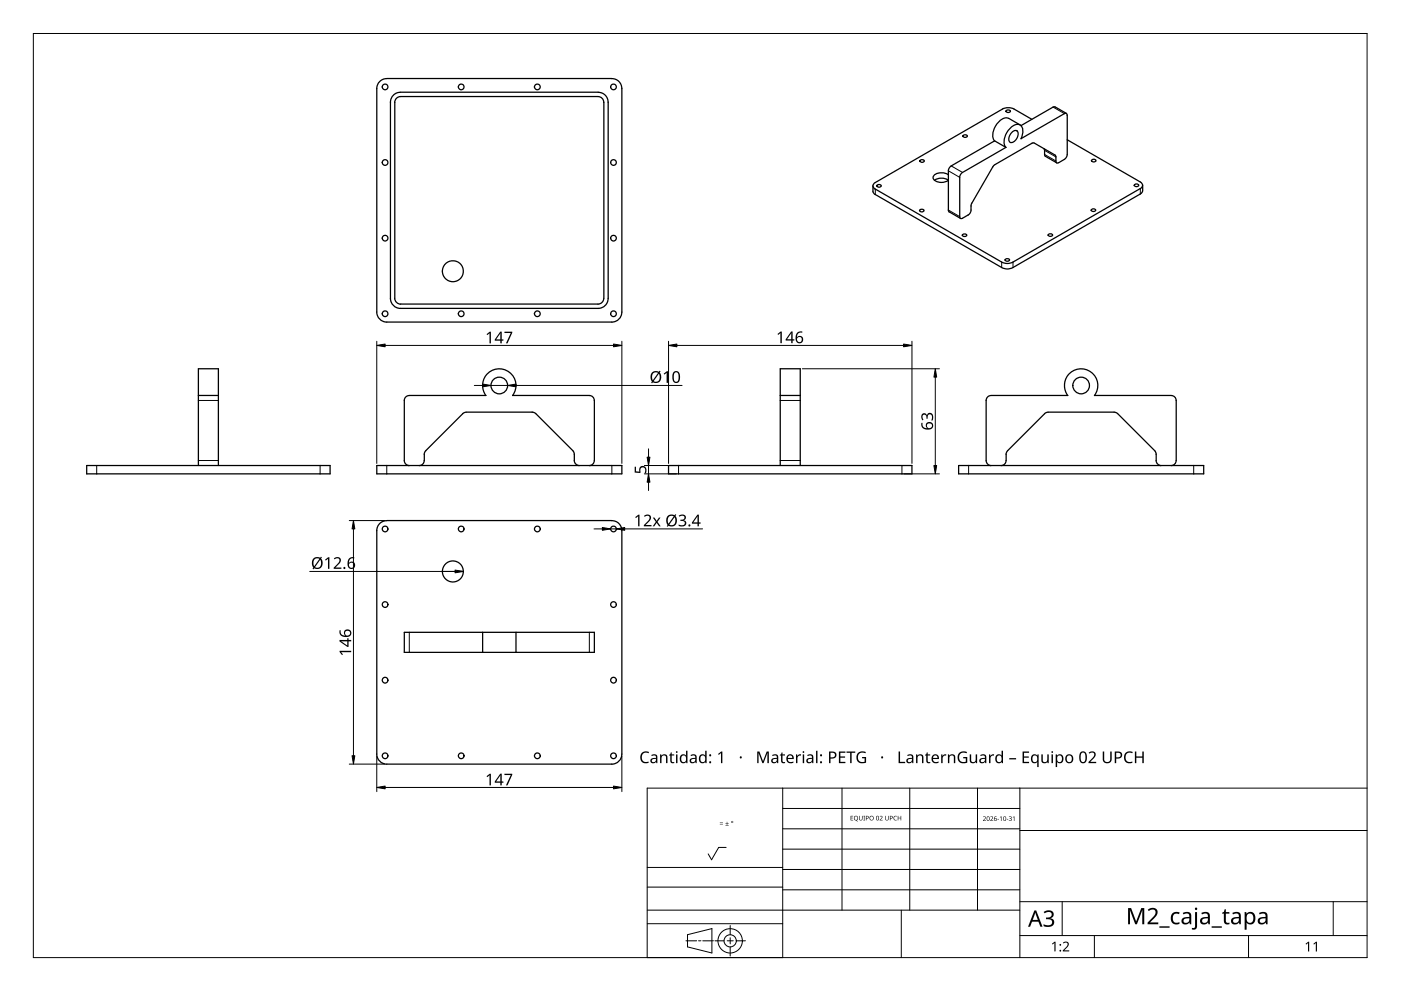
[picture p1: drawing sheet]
<svg xmlns="http://www.w3.org/2000/svg" width="420mm" height="297mm" viewBox="0 0 420 297" stroke-linecap="round" stroke-linejoin="round" font-family="sans-serif">
<g fill="none" stroke="#000" stroke-width=".38">
<path d="M113.7 24.7a3.1 3.1 0 0 1 2.3-1.2l67.5 .1a2.94 2.94 0 0 1 3 3v66.9a2.97 2.97 0 0 1-3 3h-67.5a3 3 0 0 1-3-3v-66.9l.1-.7zM118.4 30.7a1.8 1.8 0 0 1 1.7-1.8h59.2a1.71 1.71 0 0 1 1.8 1.8M118.4 30.7v58.7l.2 .9a1.72 1.72 0 0 0 1.5 .8l59.2 .1a1.75 1.75 0 0 0 1.8-1.8v-58.7M120.1 27.7a2.94 2.94 0 0 0-3 3v58.7a3 3 0 0 0 3 3M120.1 27.6h59.3M179.4 27.7a2.93 2.93 0 0 1 3 3M182.4 30.6v58.8M300.7 32.7a4 4 0 0 1 3.4 0l5.4 3.1M300.7 32.7l-38.2 22a1.03 1.03 0 0 0-.7 1 1.03 1.03 0 0 0 .7 1l37.9 21.9a3.6 3.6 0 0 0 3.4 0l38.2-22.1a1.05 1.05 0 0 0 .6-1 1.05 1.05 0 0 0-.6-.9l-21.9-12.7M301.8 33.1l.8-.1 .4 .3-.7 .4-.5-.2zM302.5 35.5a3.5 3.5 0 0 0-4 2.3l-.6 1.5a3.2 3.2 0 0 0 .4 2.9M302.5 35.5l3.4 1.9"/>
<path d="M303.6 39.6a.99 .99 0 0 1 1.3-.4 .99 .99 0 0 1 .4 1.3l-.4 1a1.42 1.42 0 0 1-2.2 .9 2.71 2.71 0 0 1 .9-2.8zM316.4 32.1h-.6l-9.6 5.5M316.4 32l3.4 2M319.2 34.1l.4-.2 .4 .4 .1 12-.3 .8-.6 .7M319.2 34.1l-13 7.5M261.8 55.7v1.9l.7 .7 37.9 21.9a3.5 3.5 0 0 0 3.4 0l38.2-22.1M263 55.5l.3-.1a.73 .73 0 0 1 1 .3 .64 .64 0 0 1-.7 .4 .64 .64 0 0 1-.6-.6zM276 48l.2-.1a.72 .72 0 0 1 1 .3 .64 .64 0 0 1-.7 .5 .64 .64 0 0 1-.5-.7zM284.4 52.4a3.5 3.5 0 0 0-4.5 .4 1.56 1.56 0 0 0 1.8 1.8h1.6l1.1-.6a3.7 3.7 0 0 0-4.2 0M284.4 51.2v11.8M285.2 49.8l-.6 .6-.2 .8M287.8 53.2v11.7"/>
<path d="M288.6 51.7l-.6 .7-.2 .8M288.9 40.6l.2-.2a.71 .71 0 0 1 1 .4l-.7 .4-.5-.2zM298.3 42.2l3.4 2M298.3 42.2l-13 7.5M298.3 49.4l-.6 .6-6.2 10.9-.3 .9M301.7 44.2l-13 7.5M306.2 41.6l.3-.8a2.54 2.54 0 0 0-1-3.5 5.2 5.2 0 0 0-4.4 5.3l.6 1.6M309.5 43l.6-.1 6.3 3.6 .3 .6M309.5 42.9l-11.1 6.5M313 44.6l.3 .5M313.3 45.1v1.2l.2 .6 3.4 1.9M316.7 47v1.3"/>
<path d="M319.2 47.8l-1.9 1h-.4l-.2-.5M327.4 47.9l.9-.1 .4 .4-.7 .3-.6-.2zM340.3 55.3l.8-.1 .4 .4-.7 .4-.5-.3zM342.6 57.2l-.1 .5-.5 .5M342.7 55.5v1.7M275.9 62.9l.2-.1a.73 .73 0 0 1 1 .3 .64 .64 0 0 1-.7 .4 .64 .64 0 0 1-.5-.6zM284.4 63l.2 .5 3.5 2M287.8 64.9l.2 .6 .6-.1M288.7 70.3l.2-.1a.73 .73 0 0 1 1 .3l-.6 .4-.6-.2zM290.4 64.4l-1.7 1M291.2 61.7l-.1 1.8-.8 1M301.5 77.7l.3-.1a.73 .73 0 0 1 1 .3l-.7 .4-.6-.2z"/>
<path d="M314.4 70.3l.3-.2a.73 .73 0 0 1 1 .4l-.7 .4-.6-.3zM327.3 62.8l.3-.2a.71 .71 0 0 1 1 .4l-.7 .4-.6-.2zM179.4 92.4h-59.3M182.4 89.4a2.98 2.98 0 0 1-3 3M65.5 118.5h-6M145.7 118.6a5 5 0 0 1 .6-6.8 5 5 0 0 1 6.8 0 5 5 0 0 1 .6 6.8M145.7 118.5l-23 .1a1.46 1.46 0 0 0-1.5 1.4v18a1.53 1.53 0 0 0 1.5 1.6M153.7 118.5l23 .1a1.43 1.43 0 0 1 1.5 1.4v18a1.55 1.55 0 0 1-1.5 1.6M234 118.5h6M297.2 118.6a1.45 1.45 0 0 0-1.5 1.4v18a1.53 1.53 0 0 0 1.5 1.6M297.2 118.5l23 .1a5 5 0 0 1 .6-6.7 5 5 0 0 1 6.8-.1 5 5 0 0 1 .6 6.7l23 .1a1.46 1.46 0 0 1 1.5 1.4v18a1.5 1.5 0 0 1-1.5 1.6M26 139.5h73v2.5h-73z"/>
<path d="M59.5 139.5v-29h6v29M113 139.5h73.5v2.5h-73.5zM139.8 123.6l-1 .4-11.1 11.1-.4 .8-.1 2.1a1.48 1.48 0 0 1-1.5 1.6M139.9 123.5l20.3 .2 11.6 11.4M171.8 135.1l.4 .8v2.1a1.52 1.52 0 0 0 1.5 1.6M200.5 139.5h73v2.5h-73zM234 139.5v-29h6v29M287.5 139.5h73.5v2.5h-73.5zM301.7 138a1.48 1.48 0 0 1-1.5 1.6M301.7 136.2v1.8M313.3 124l-11.1 11.1-.5 1.1M314.3 123.6l-1 .4"/>
<path d="M314.4 123.5l19.7 .1 1.1 .4M335.2 124l11.1 11.1 .4 1.1M346.7 138a1.59 1.59 0 0 0 1.5 1.6M346.7 136.2v1.8M116 156.1a2.96 2.96 0 0 0-3 3M116 156h67.5M183.5 156.1a2.94 2.94 0 0 1 3 3M186.5 159v67a3 3 0 0 1-3 3.1l-67.5-.1a3 3 0 0 1-3-3v-67M121.2 189.5h57v6h-57zM144.7 189.5v6M154.7 189.5v6"/>
<circle cx="115.5" cy="26" r=".85"/>
<circle cx="138.3" cy="26" r=".86"/>
<circle cx="161.1" cy="26" r=".86"/>
<circle cx="184" cy="26" r=".85"/>
<circle cx="115.5" cy="48.7" r=".85"/>
<circle cx="184" cy="48.7" r=".85"/>
<circle cx="115.5" cy="71.4" r=".85"/>
<circle cx="184" cy="71.4" r=".85"/>
<circle cx="115.5" cy="94" r=".85"/>
<circle cx="135.8" cy="81.3" r="3.1"/>
<circle cx="138.3" cy="94" r=".86"/>
<circle cx="161.1" cy="94" r=".86"/>
<circle cx="184" cy="94" r=".85"/>
<circle cx="149.7" cy="115.5" r="2.5"/>
<circle cx="324.2" cy="115.5" r="2.5"/>
<circle cx="115.5" cy="158.5" r=".85"/>
<circle cx="138.3" cy="158.5" r=".84"/>
<circle cx="161.2" cy="158.5" r=".85"/>
<circle cx="184" cy="158.5" r=".85"/>
<circle cx="135.8" cy="171.3" r="3.1"/>
<circle cx="115.5" cy="181.2" r=".85"/>
<circle cx="184" cy="181.2" r=".85"/>
<circle cx="115.5" cy="203.9" r=".85"/>
<circle cx="184" cy="203.9" r=".85"/>
<circle cx="115.5" cy="226.5" r=".85"/>
<circle cx="138.3" cy="226.5" r=".84"/>
<circle cx="161.2" cy="226.5" r=".85"/>
<circle cx="184" cy="226.5" r=".85"/>
</g>
<g fill="none" stroke="#000" stroke-width=".3">
<path d="M315.8 32.1l3.4 2M262.5 56.7v1.6M284.4 51.2l3.4 2M285.3 49.7l3.4 2M313.3 45.1l3.4 1.9M313.3 46.3l3.4 2M342 56.5v1.6M284.4 63l3.4 1.9M300.4 78.6v1.6M303.8 78.6v1.6M29 139.5v2.5M59.5 138h6"/>
<path d="M65.5 120h-6M96 139.5v2.5M116 139.5v2.5M183.5 139.5v2.5M203.5 139.5v2.5M234 120h6M240 138h-6M270.5 139.5v2.5M290.5 139.5v2.5M358 139.5v2.5M122.7 189.5v6M176.7 189.5v6"/>
</g>
<path d="M10 10h400v277h-400z" fill="none" stroke="#000" stroke-width=".3"/>
<g fill="none" stroke="#000" stroke-width=".3">
<path d="M234.7 236.2v50.8h-40.6v-50.8h215.9M252.5 236.2v36.6M272.8 236.2v36.6M293.2 236.2v36.6M305.9 236.2v50.8M217.8 254h-2.3l-2.1 3.7-1-1.8M234.7 242.3h71.2M234.7 254.5h71.2M305.9 248.4h-71.2M410 248.9h-104.1M194.1 272.8h111.8M219 277.4v2.8"/>
<path d="M234.7 276.9h-40.6M234.7 265.9h-40.6M234.7 260h-40.6M270.3 272.8v14.2M305.9 260.6h-71.2M305.9 266.7h-71.2M305.9 270.3h104.1M318.6 270.3v10.1M399.8 270.3v10.1M205.7 282h3.2M206.2 280.2l7.3-1.9v7.3l-7.3-1.8zM209.5 282h.7"/>
<path d="M214 282h-3.2M214.4 282h2.8M218.1 282h1.8M219 281.1v1.8M219 283.8v2.8M223.6 282h-2.8M328.2 280.4v6.6M374.4 280.4v6.6M410 280.4h-104.1"/>
<circle cx="219" cy="282" r="3.7"/>
<circle cx="219" cy="282" r="1.83"/>
</g>
<g fill="#000">
<path d="M215.9 247l.9 .1zM215.9 246.6l.9 .1zM217.6 247.4l.9 .1zM218 246.3l.1 .4h.4l-.4 .2v.4l-.1-.4h-.4l.4-.2zM255.1 244.5h.8l-.6 .2v.4h.5l-.5 .2v.5l.6 .1h-.8zM257.6 244.5h.2v.9a.35 .35 0 0 0 .4 .4 .35 .35 0 0 0 .3-.4v-.9h.2v.9a.52 .52 0 0 1-.6 .5 .52 .52 0 0 1-.5-.5zM258.9 244.5h.5l-.1 .2 .1 1.2h-.5l.2-.1zM263.8 244.7a.49 .49 0 0 1 .8 0 .49 .49 0 0 1-.3 .8l-.3 .3 .7 .1h-.9l.4-.5a.37 .37 0 0 0 .3-.5 .37 .37 0 0 0-.6-.1zM265.5 244.5h.1v.9a.35 .35 0 0 0 .4 .4 .35 .35 0 0 0 .3-.4v-.9h.2v.9a.52 .52 0 0 1-.5 .5 .52 .52 0 0 1-.5-.5zM268.1 244.7l.5-.2 .4 .1-.1 .1a.55 .55 0 0 0-.8 .5 .55 .55 0 0 0 .8 .5 .64 .64 0 0 1-.9-.1 .64 .64 0 0 1 .1-.9zM269.2 244.5h.2v.6h.7v-.6h.2v1.4h-.2v-.6h-.7v.6h-.2zM294.8 244.8a.49 .49 0 0 1 .8 .1 .49 .49 0 0 1-.3 .7l-.3 .3 .7 .2h-.9l.4-.5a.37 .37 0 0 0 .3-.6 .37 .37 0 0 0-.6-.1z"/>
<path d="M297 244.8a.49 .49 0 0 1 .8 .1 .49 .49 0 0 1-.3 .7l-.3 .3 .7 .2h-.9l.3-.5a.37 .37 0 0 0 .4-.6 .37 .37 0 0 0-.6-.1zM299.1 245.5l.5 .1zM299.8 245l.5-.3v1.4h-.1v-1.2zM301.9 245.5l.5 .1zM302.6 244.8a.43 .43 0 0 1 .6-.2 .43 .43 0 0 1 0 .7h-.1a.44 .44 0 0 1 .2 .8 .44 .44 0 0 1-.8-.3 .35 .35 0 0 0 .6 .2 .35 .35 0 0 0 0-.5l-.3-.2a.3 .3 0 0 0 .4-.1 .3 .3 0 0 0-.1-.4 .3 .3 0 0 0-.5 .1zM303.7 245l.5-.3v1.4h-.1v-1.2zM313 273.4a1.74 1.74 0 0 1 1.7-.6 1.74 1.74 0 0 1 1.3 1.3 1.18 1.18 0 0 1-1 1.1 1.3 1.3 0 0 1 1.2 1.5 1.3 1.3 0 0 1-1.5 1.1l-1.7-.2v-.6a1.73 1.73 0 0 0 2.5-.4 .99 .99 0 0 0-1.3-1.1h-.5v-.5a1.13 1.13 0 0 0 1.2-.1 1.13 1.13 0 0 0 .4-1.1 1.42 1.42 0 0 0-2 0zM338.3 272.2h.9l1.5 4 1.6-4h.9v4.8h-.6v-4.2l-1.6 4.2h-.5l-1.6-4.2v4.2h-.6zM344.2 272.7a1.62 1.62 0 0 1 1.9-.6 1.62 1.62 0 0 1 1 1.6l-.4 .9-1.8 1.9h2.5v.5h-3.2v-.5l1.5-1.5a1.37 1.37 0 0 0 .4-2.3l-.7-.1-.9 .5zM351.6 273.8l.7-.4 .8-.1 .7 .2-.2 .5a1.35 1.35 0 0 0-1.9 .9 1.35 1.35 0 0 0 1.3 1.7l.7-.2v.5l-.9 .2a1.95 1.95 0 0 1-1.7-1.3 1.95 1.95 0 0 1 .5-2zM358.4 273.4h.6v4.2a.94 .94 0 0 1-1 1.1l-.6-.1v-.5a.58 .58 0 0 0 .7 .1 .58 .58 0 0 0 .3-.6zM367.3 272.6h.3v.8h1.1v.5h-1.1v2.1l.4 .6 .7-.1v.5a1.11 1.11 0 0 1-1.7-1v-2.1h-.5v-.3l.5-.3z"/>
<path d="M315.5 282.9l1.1-.6v2.9h-.4v-2.6l-.5 .5zM318.8 282.6a1.01 1.01 0 0 1 1.6-.1 1.01 1.01 0 0 1-.5 1.6l-.7 .8h1.5v.3h-2v-.3l1.1-1.1a.69 .69 0 0 0 .3-1.1 .69 .69 0 0 0-1.1 .1zM391.5 282.9l1.1-.6v2.9h-.3v-2.5l-.6 .4zM393.9 282.9l1.1-.6v2.9h-.4v-2.5l-.5 .4z"/>
<path d="M219.3 246.4a.31 .31 0 0 1 .6 0 .31 .31 0 0 1-.6 0zM219.4 246.4a.2 .2 0 0 0 .4 0 .2 .2 0 0 0-.4 0z"/>
<path d="M256.2 244.7l.6-.2 .4 .3 .1 .7-.4 .4 .4 .3-1.1-.5zM256.3 245.2a.51 .51 0 0 0 1 0 .51 .51 0 0 0-1 0z"/>
<path d="M259.7 244.5h.3a.45 .45 0 0 1 .5 .6 .45 .45 0 0 1-.7 .3v.5h-.1zM259.8 244.7v.5a.33 .33 0 0 0 .6-.2 .34 .34 0 0 0-.6-.3z"/>
<path d="M260.7 245.2a.68 .68 0 0 1 1.3 0 .68 .68 0 0 1-1.3 0zM260.9 245.2a.55 .55 0 0 0 1.1 0 .55 .55 0 0 0-1.1 0z"/>
<path d="M262.9 244.6l.4-.1 .3 .4v.6l-.3 .4h-.3l-.2-.3zM263 244.7l-.1 .2a.49 .49 0 0 0-.1 .5 .49 .49 0 0 0 .5 .3 .53 .53 0 0 0 .3-.6 .53 .53 0 0 0-.6-.4z"/>
<path d="M266.9 244.5l.6 .1 .2 .3-.1 .4-.6 .1v.5h-.1zM267 244.7v.5a.33 .33 0 0 0 .6-.2 .34 .34 0 0 0-.6-.3z"/>
<path d="M296.1 244.8l.4-.1 .2 .3 .1 .7-.3 .4-.6-.3zM296.2 244.9l-.1 .3a.39 .39 0 0 0 0 .6 .39 .39 0 0 0 .5 0 .39 .39 0 0 0 0-.6l-.1-.3z"/>
<path d="M298.3 244.8l.6-.1-.5 .2-.2 .5a.46 .46 0 0 1 .7 .2 .46 .46 0 0 1-.4 .6 .46 .46 0 0 1-.4-.6zM298.2 245.6a.3 .3 0 0 0 .6 0 .3 .3 0 0 0-.6 0z"/>
<path d="M301 244.8l.5-.1 .2 .3v.7l-.2 .4-.4-.1-.2-.3zM301.1 244.9l-.1 .3a.39 .39 0 0 0 0 .6 .39 .39 0 0 0 .6 0 .39 .39 0 0 0 0-.6l-.2-.3z"/>
<path d="M310.2 272.9h.6l1.9 4.9h-.7l-.6-1.5h-1.9l-.6 1.5h-.6zM310.5 273.5l-.8 2.2h1.5z"/>
<path d="M354.7 273.6a1.49 1.49 0 0 1 1.6-.3 1.49 1.49 0 0 1 1 1.3v2.4h-.5l-.1-.5a1.18 1.18 0 0 1-1.8 .4 1.18 1.18 0 0 1 .1-1.9l1.7-.2a.84 .84 0 0 0-.3-.9 .84 .84 0 0 0-1 0l-.5 .2zM355.1 275.6l-.1 .1a.86 .86 0 0 0 .9 1 .86 .86 0 0 0 .8-1.1v-.3z"/>
<path d="M360.3 273.6a1.49 1.49 0 0 1 1.6-.3 1.49 1.49 0 0 1 .9 1.3v2.4h-.4l-.1-.5a1.18 1.18 0 0 1-1.9 .4 1.18 1.18 0 0 1 .2-1.9l1.7-.2a.84 .84 0 0 0-.4-.9 .84 .84 0 0 0-.9 0l-.5 .2zM360.7 275.6l-.2 .7 .7 .3a1.05 1.05 0 0 0 1-1.3z"/>
<path d="M369.6 273.6a1.49 1.49 0 0 1 1.5-.3 1.49 1.49 0 0 1 1 1.3v2.4h-.4l-.1-.5a1.18 1.18 0 0 1-1.9 .4 1.18 1.18 0 0 1 .2-1.9l1.6-.2a.84 .84 0 0 0-.3-.9 .84 .84 0 0 0-1 0l-.4 .2zM370 275.6a.75 .75 0 0 0 .2 1 .75 .75 0 0 0 1-.2l.3-1.1z"/>
<path d="M373.3 273.4h.5v.5a1.52 1.52 0 0 1 1.9-.4 1.52 1.52 0 0 1 .8 1.7 1.58 1.58 0 0 1-1.5 1.9l-.7-.1-.5-.4 .1 2.1h-.6zM374.1 274.1l-.2 .7a1.25 1.25 0 0 0 1.2 1.8 1.52 1.52 0 0 0 .8-1.5 1.52 1.52 0 0 0-1-1.3z"/>
<path d="M377.6 273.6a1.49 1.49 0 0 1 1.5-.3 1.49 1.49 0 0 1 1 1.3v2.4h-.4l-.1-.5a1.18 1.18 0 0 1-1.9 .4 1.18 1.18 0 0 1 .2-1.9l1.6-.2a.84 .84 0 0 0-.3-.9 .84 .84 0 0 0-1 0l-.4 .2zM378 275.6l-.1 .1a.86 .86 0 0 0 .9 1 .86 .86 0 0 0 .7-1.1v-.3z"/>
<circle cx="358.7" cy="272.4" r=".37"/>
<circle cx="318" cy="285" r=".27"/>
<circle cx="318" cy="283.2" r=".27"/>
</g>
<path d="M347.7 277.9h3M363.4 277.9h3" fill="none" stroke="#000" stroke-width=".44"/>
<g fill="none" stroke="#000" stroke-width=".3">
<path d="M113 102.3v36.6M115.5 103.5h68.5M142.2 115.5h2.5M152.2 115.5h-5M186.5 102.3v36.6M200.5 102.3v36.6M203 103.5h68M204.5 115.5h-49.8M240.6 110.5h41.1M273.5 102.3v36.6M280.5 113v26.5M194.5 134.5v2.5"/>
<path d="M194.5 139.5v2.5M202.9 139.5h-9.7M104.7 156h10.7M106 158.5v68M178.1 158.5h2.5M184.8 158.5h-1.7M193.2 142h9.7M194.5 144.5v2.5M210.7 158.5h-23.4M281.7 142h-10.6M92.9 171.3h46.1M104.7 229h10.7"/>
<path d="M113 226.7v10.6M184 236h-68.5M186.5 226.7v10.6"/>
</g>
<g fill="#000" stroke="#000" stroke-width=".3">
<path d="M113 103.5l2.5-.4v.9zM144.7 115.1l2.5 .4-2.5 .5zM152.2 115.5l2.5-.4v.9zM184 103.1l2.5 .4-2.5 .5zM200.5 103.5l2.5-.4v.9zM271 103.1l2.5 .4-2.5 .5zM280.5 110.5l.4 2.5h-.8zM194.1 137h.8l-.4 2.5zM280.1 139.5h.8l-.4 2.5zM106 156l.4 2.5h-.8zM180.6 158.1l2.5 .4-2.5 .5zM184.8 158.5l2.5-.4v.8z"/>
<path d="M194.5 142l.4 2.5h-.8zM136.5 170.9l2.5 .4-2.5 .4zM105.6 226.5h.8l-.4 2.5zM113 236l2.5-.4v.8zM184 235.6l2.5 .4-2.5 .4z"/>
</g>
<g fill="#000">
<path d="M145.9 100.2l1-.8h.3v3.5h-.4v-3l-.7 .5zM151.3 99.4h2.3l-1.4 3.5h-.5l1.5-3.1h-1.9zM199 112l1-.7h.3v3.5h-.4v-3.1l-.6 .6zM233.2 100.1l.9-.7h.4v3.5h-.5l.1-3.1-.7 .6zM276.5 124.1l.5-.2h.5l.5 .7a.98 .98 0 0 1 1.2-.9 .98 .98 0 0 1 .7 1.4l-.2 .9h-.4l.1-.4a.81 .81 0 0 0 .1-1.1 .81 .81 0 0 0-1.1-.2l-.2 1.2h-.4a.76 .76 0 0 0-.1-.9 .76 .76 0 0 0-.9-.1l-.1 .6 .2 .7-.3 .2a1.65 1.65 0 0 1-.1-1.9zM190.3 139.9h.4v1.4l1 .1a1.17 1.17 0 0 1 1-1.8 1.17 1.17 0 0 1 1.2 1.6l-.2 .7h-.4l.1-.2a.89 .89 0 0 0 0-1.3 .89 .89 0 0 0-1.2-.1l-.2 1.5-1.7-.2zM190.5 155l.9-.7h.4v3.5h-.4v-3.1l-.7 .6zM193.1 154.6a1.21 1.21 0 0 1 2 0 1.21 1.21 0 0 1-.6 1.8l-.9 1h1.8v.4h-2.3v-.4l1.2-1.3a.83 .83 0 0 0 .4-1.3 .83 .83 0 0 0-1.3 .1zM195.8 155.1h.5l.6 1 .7-1h.5l-.9 1.3 .9 1.4h-.4l-.8-1.1-.7 1.1h-.5l1-1.4zM203.5 154.6a1.19 1.19 0 0 1 1.4-.5 1.19 1.19 0 0 1 .8 1.1l-.3 .5-.4 .2a.98 .98 0 0 1 .8 1.3 .98 .98 0 0 1-1.3 .6l-1-.2v-.4l.5 .2a.81 .81 0 0 0 1 0 .81 .81 0 0 0 .2-1l-1.1-.3v-.3a.76 .76 0 0 0 .9-.1 .76 .76 0 0 0 .1-1l-.7-.1-.6 .3zM97.5 167.8l.9-.8h.4v3.5h-.4v-3l-.7 .5zM100.1 167.4a1.21 1.21 0 0 1 2-.1 1.21 1.21 0 0 1-.6 1.9l-.9 .9h1.8v.4h-2.3v-.3l1.2-1.3a.83 .83 0 0 0 .4-1.3 .83 .83 0 0 0-1.4 .1z"/>
<path d="M101.8 195.1h3.5v.4h-3l.6 .6-.3 .3-.8-1zM145.9 232.7l1-.8h.3v3.5h-.4v-3l-.7 .5zM151.3 231.9h2.3l-1.4 3.5h-.5l1.5-3.1h-1.9z"/>
<path d="M150 99.4h.5v2.3h.5v.4h-.5v.8h-.5v-.8h-1.6v-.3zM150.1 99.9l-1.3 1.8h1.2z"/>
<path d="M195.5 111.7l1-.5 1.1 .2 .2-.3 .3 .2-.3 .4a1.8 1.8 0 0 1 .3 2.3 1.8 1.8 0 0 1-2.3 .6l-.2 .3-.3-.2 .2-.3a2.31 2.31 0 0 1 0-2.7zM197.6 112l-1.6 2.2a1.24 1.24 0 0 0 1.5-.1 1.24 1.24 0 0 0 .3-1.4zM195.9 111.9l-.3 .8 .2 1.3 1.5-2.2-.7-.2z"/>
<path d="M202.1 111.5a1.26 1.26 0 0 1 1.5 0 1.26 1.26 0 0 1 .3 1.5 1.27 1.27 0 0 1-.3 1.4 1.27 1.27 0 0 1-1.4 .2 2.75 2.75 0 0 1-.1-3.1zM202.3 111.8a2.26 2.26 0 0 0 .3 2.6 .95 .95 0 0 0 .9-1.4 1 1 0 0 0-.9-1.4z"/>
<path d="M237.3 99.4h.4v2.3h.5v.4h-.5v.8h-.4v-.8h-1.7v-.4zM237.3 99.8l-1.3 1.9h1.3z"/>
<path d="M239.1 99.7l1.1-.4 .4 .1v.3a1.18 1.18 0 0 0-1.6 1.4 1.11 1.11 0 0 1 1.7 .1 1.11 1.11 0 0 1-.3 1.6 1.11 1.11 0 0 1-1.6-.4l-.2-1.5zM239 101.8a.76 .76 0 0 0 1.5 0 .76 .76 0 0 0-1.5 0z"/>
<path d="M276.3 126.8h.4a1.18 1.18 0 0 0 1.3 1.5 1.11 1.11 0 0 1 .2-1.6 1.11 1.11 0 0 1 1.6 .3 1.11 1.11 0 0 1-.5 1.6 1.91 1.91 0 0 1-2 .1 1.91 1.91 0 0 1-1-1.8zM278 127.6a.76 .76 0 0 0 1.5 0 .76 .76 0 0 0-1.5 0z"/>
<path d="M200.2 154.7l1-.5 1.1 .2 .2-.3 .3 .2-.2 .4a1.8 1.8 0 0 1 .2 2.3 1.8 1.8 0 0 1-2.3 .6l-.2 .3-.3-.2 .2-.3a2.31 2.31 0 0 1 0-2.7zM202.3 155l-1.6 2.2a1.18 1.18 0 0 0 1.4 0 1.18 1.18 0 0 0 .4-1.2zM200.6 154.9a1.93 1.93 0 0 0-.1 2.1l1.5-2.2-.7-.2z"/>
<path d="M209.1 154.3h.5v2.3h.5v.4h-.5v.8h-.4v-.8h-1.7v-.4zM209.2 154.7l-1.3 1.9h1.3z"/>
<path d="M94 167.4l1-.4 1 .2 .2-.3 .3 .2-.2 .3a1.8 1.8 0 0 1 .2 2.4 1.8 1.8 0 0 1-2.3 .5l-.2 .4-.3-.2 .3-.4a2.31 2.31 0 0 1 0-2.7zM96 167.8l-1.5 2.2a1.18 1.18 0 0 0 1.3 0 1.18 1.18 0 0 0 .5-1.2zM94.4 167.6l-.4 .8 .2 1.3 1.6-2.2-.8-.1z"/>
<path d="M104.7 167.4l1.1-.4h.4v.4a1.18 1.18 0 0 0-1.5 1.3 1.11 1.11 0 0 1 1.6 .2 1.11 1.11 0 0 1-.3 1.6 1.11 1.11 0 0 1-1.6-.5l-.2-1.5zM104.6 169.4a.76 .76 0 0 0 1.5 0 .76 .76 0 0 0-1.5 0z"/>
<path d="M101.8 188.9h.4a1.18 1.18 0 0 0 1.4 1.6 1.11 1.11 0 0 1 .1-1.7 1.11 1.11 0 0 1 1.6 .3 1.11 1.11 0 0 1-.5 1.6l-1 .2a1.63 1.63 0 0 1-2-2zM103.5 189.8a.76 .76 0 0 0 1.5 0 .76 .76 0 0 0-1.5 0z"/>
<path d="M101.8 191.8h2.3v-.5h.4v.5h.8v.4h-.8v1.7h-.3l-2.4-1.6zM102.3 192.2l1.8 1.3v-1.3z"/>
<path d="M150 231.9h.5v2.3h.5v.4h-.5v.8h-.5v-.8h-1.6v-.3zM150.1 232.4l-1.3 1.8h1.2z"/>
<circle cx="206.8" cy="157.5" r=".32"/>
<circle cx="103.3" cy="170.3" r=".32"/>
</g>
<g fill="#000">
<path d="M192.5 225.7a1.95 1.95 0 0 1 2.2-.3l-.2 .4a1.39 1.39 0 0 0-1.8 .2 1.39 1.39 0 0 0 0 1.8l.7 .6 1.1-.1v.3a1.82 1.82 0 0 1-2.3-.5 1.82 1.82 0 0 1 .3-2.4zM198 226.1h.3l.1 .4a1 1 0 0 1 1.1-.4 1 1 0 0 1 .7 .9v1.7h-.5v-1.6a.7 .7 0 0 0-.8-.7 .7 .7 0 0 0-.5 1v1.3h-.4zM201.2 225.5h.2v.6h.8v.4h-.8l.1 1.7 .2 .2h.5l-.1 .3a.77 .77 0 0 1-1.1-.7v-1.5h-.4v-.2l.4-.2zM215.3 226l1-.7h.3v3.4h-.4v-3l-.6 .6zM227.1 225.3h.6l1.1 2.8 1.1-2.8h.7v3.4h-.5l.1-3-1.2 3h-.4l-1.1-3v3h-.4zM234.4 225.5h.3v.6h.7v.4h-.7v1.7l.2 .2h.5v.3a.77 .77 0 0 1-1.2-.7v-1.5h-.3v-.2l.3-.2zM238.7 226.1h.4v.5l.5-.4 .6-.1v.4h-.6l-.4 .4-.1 1.8h-.4zM251.6 225.3h1.9v.3h-1.5v1.1h1.4v.4h-1.4v1.3h1.5v.3h-1.9zM253.9 225.3h2.6v.3h-1.1v3.1h-.4v-3.1h-1.1zM257.3 225.7a2.23 2.23 0 0 1 2.4-.3l-.2 .4a1.44 1.44 0 0 0-2.2 1.1 1.44 1.44 0 0 0 2 1.4v-1h-.8v-.4h1.2v1.7a1.9 1.9 0 0 1-2.5-.4 1.9 1.9 0 0 1 .1-2.5zM269.5 225.3h.4v3.1h1.6v.3h-2zM274.7 226.1h.4v.4a1 1 0 0 1 1.1-.4 1 1 0 0 1 .7 .9v1.7h-.4v-1.6a.7 .7 0 0 0-.8-.7 .7 .7 0 0 0-.5 1v1.3h-.5z"/>
<path d="M278 225.5h.2v.6h.8v.4h-.8v1.7l.2 .2h.6l-.1 .3a.77 .77 0 0 1-1.1-.7v-1.5h-.4v-.2l.4-.2zM282.3 226.1h.3l.1 .5 .4-.4 .7-.1-.1 .4h-.5l-.4 .4-.1 1.8h-.4zM284.3 226.1h.3l.1 .4a1 1 0 0 1 1.1-.4 1 1 0 0 1 .7 .9v1.7h-.4v-1.6a.7 .7 0 0 0-.9-.7 .7 .7 0 0 0-.5 1v1.3h-.4zM287.7 225.7a2.23 2.23 0 0 1 2.3-.3l-.1 .4a1.44 1.44 0 0 0-2.3 1.1 1.44 1.44 0 0 0 2 1.4v-1h-.7v-.4h1.2v1.7a1.9 1.9 0 0 1-2.6-.4 1.9 1.9 0 0 1 .2-2.5zM290.8 226.1h.5v1.7a.7 .7 0 0 0 .8 .6 .7 .7 0 0 0 .5-.9v-1.4h.4v2.6h-.3l-.1-.3a1.01 1.01 0 0 1-1.1 .3 1.01 1.01 0 0 1-.7-.9zM296.6 226.1h.4v.5l.5-.4 .6-.1v.4h-.6l-.4 .4-.1 1.8h-.4zM306.7 225.3h1.9v.3h-1.5v1.1h1.4v.4h-1.4v1.3h1.5v.3h-1.9zM312.3 226.1h.4v1.7a.7 .7 0 0 0 .9 .6 .7 .7 0 0 0 .5-.9v-1.4h.4v2.6h-.3l-.1-.3a1.01 1.01 0 0 1-1.1 .3 1.01 1.01 0 0 1-.7-.9zM326.5 225.6a1.21 1.21 0 0 1 1.9 0 1.21 1.21 0 0 1-.5 1.8l-.9 1h1.7v.3h-2.3v-.3l1.3-1.3a.83 .83 0 0 0 .4-1.3 .83 .83 0 0 0-1.4 .1zM330.7 225.3h.4v2.2a.9 .9 0 0 0 1 .9 .9 .9 0 0 0 .9-.9v-2.2h.4v2.2a1.34 1.34 0 0 1-1.4 1.3 1.34 1.34 0 0 1-1.3-1.3zM337.5 225.7a1.95 1.95 0 0 1 2.2-.3l-.2 .4-.7-.2a1.42 1.42 0 0 0-1.2 1.8 1.42 1.42 0 0 0 2 .9v.3a1.82 1.82 0 0 1-2.3-.5 1.82 1.82 0 0 1 .2-2.4zM340.4 225.3h.4v1.4h1.8v-1.4h.4v3.4h-.4v-1.6h-1.8v1.6h-.4z"/>
<path d="M195.3 226.3l.2-.1a1.02 1.02 0 0 1 1.6 .8v1.7h-.3v-.3a.89 .89 0 0 1-1.2 .4 .89 .89 0 0 1-.5-1.2 .89 .89 0 0 1 1.2-.4h.4v-.5a.85 .85 0 0 0-1.3-.1zM195.6 227.7a.61 .61 0 0 0 .6 .8 .61 .61 0 0 0 .5-.8v-.2z"/>
<path d="M204.3 226.3l.8-.2 .7 .4-.1-1.5h.5v3.7h-.4l-.1-.3-.8 .4a1.44 1.44 0 0 1-1.1-1.1 1.44 1.44 0 0 1 .5-1.4zM204.6 226.6l-.3 .4a.97 .97 0 0 0 .7 1.4 1.01 1.01 0 0 0 .7-1 1.01 1.01 0 0 0-.9-1z"/>
<path d="M207.1 226.3l.2-.1a1.02 1.02 0 0 1 1.6 .8v1.7h-.3l-.1-.3a.89 .89 0 0 1-1.1 .4 .89 .89 0 0 1-.5-1.2 .89 .89 0 0 1 1.2-.4h.4l-.1-.5a.86 .86 0 0 0-1.2-.1zM207.4 227.7l-.1 .5 .4 .2a.75 .75 0 0 0 .8-.9z"/>
<path d="M210 226.3l.8-.2 .7 .4v-1.5h.4v3.7h-.3l-.1-.3-.8 .4a1.44 1.44 0 0 1-1.1-1.1 1.44 1.44 0 0 1 .4-1.4zM210.3 226.6l-.2 .4a.97 .97 0 0 0 .6 1.4 1.01 1.01 0 0 0 .8-1 1.01 1.01 0 0 0-.9-1z"/>
<path d="M231.6 226.3l.2-.1a1.02 1.02 0 0 1 1.6 .8v1.7h-.3l-.1-.3a.89 .89 0 0 1-1.2 .4 .89 .89 0 0 1-.4-1.2 .89 .89 0 0 1 1.1-.4h.5l-.1-.5a.86 .86 0 0 0-1.2-.1zM231.8 227.7a.59 .59 0 0 0 .5 .8 .59 .59 0 0 0 .7-.6v-.4z"/>
<path d="M236.1 226.5a1.13 1.13 0 0 1 1.4-.3 1.13 1.13 0 0 1 .6 1.3h-1.8a1 1 0 0 0 .6 .9 1 1 0 0 0 1-.2v.4a1.42 1.42 0 0 1-1.8-.3 1.42 1.42 0 0 1 0-1.8zM236.5 226.6l-.2 .6h1.3a.65 .65 0 0 0-.3-.7 .65 .65 0 0 0-.8 .1z"/>
<path d="M242.1 226.3l.2-.1a1.02 1.02 0 0 1 1.6 .8v1.7h-.3l-.1-.3a.89 .89 0 0 1-1.1 .4 .89 .89 0 0 1-.5-1.2 .89 .89 0 0 1 1.2-.4h.4l-.1-.5a.86 .86 0 0 0-1.2-.1zM242.4 227.7l-.1 .5 .4 .2a.75 .75 0 0 0 .8-.9z"/>
<path d="M248.6 225.3h1a1.05 1.05 0 0 1 1.3 1 1.05 1.05 0 0 1-1.1 1.1h-.7v1.3h-.5zM249.1 225.6v1.4a.85 .85 0 0 0 1-.1 .85 .85 0 0 0 .2-1z"/>
<path d="M272.1 226.3l.2-.1a1.02 1.02 0 0 1 1.6 .8v1.7h-.3l-.1-.3a.89 .89 0 0 1-1.1 .4 .89 .89 0 0 1-.5-1.2 .89 .89 0 0 1 1.2-.4h.4l-.1-.5a.86 .86 0 0 0-1.2-.1zM272.4 227.7a.59 .59 0 0 0 .4 .8 .59 .59 0 0 0 .7-.6v-.4z"/>
<path d="M279.7 226.5a1.13 1.13 0 0 1 1.4-.3 1.13 1.13 0 0 1 .5 1.3h-1.8a1 1 0 0 0 .6 .9 1 1 0 0 0 1.1-.2v.4a1.42 1.42 0 0 1-1.9-.3 1.42 1.42 0 0 1 .1-1.8zM280 226.6l-.2 .6h1.3a.63 .63 0 0 0-.6-.8z"/>
<path d="M294 226.3l.2-.1a1.02 1.02 0 0 1 1.6 .8v1.7h-.3l-.1-.3a.89 .89 0 0 1-1.2 .4 .89 .89 0 0 1-.4-1.2 .89 .89 0 0 1 1.1-.4h.5l-.1-.5a.86 .86 0 0 0-1.2-.1zM294.2 227.7v.5l.4 .2a.75 .75 0 0 0 .8-.9z"/>
<path d="M298.9 226.3l.8-.2 .7 .4v-1.5h.4v3.7h-.3l-.1-.3a1.06 1.06 0 0 1-1.2 .3 1.06 1.06 0 0 1-.7-1v-.8zM299.2 226.6a.98 .98 0 0 0-.3 1.2 .98 .98 0 0 0 1.2 .5 .99 .99 0 0 0 .3-1.2 .99 .99 0 0 0-1.2-.5z"/>
<path d="M309.6 226.3l.8-.2 .7 .4 .1-.4h.3v3.8h-.4v-1.5l-.9 .4a1.44 1.44 0 0 1-1.1-1.1 1.44 1.44 0 0 1 .5-1.4zM309.9 226.6l-.3 .6a.9 .9 0 0 0 .7 1.2 1.01 1.01 0 0 0 .8-1 1.01 1.01 0 0 0-.9-1z"/>
<path d="M316.6 226.1h.4v.4a1.14 1.14 0 0 1 1.5-.2 1.14 1.14 0 0 1 .4 1.4l-.6 1-.7 .1-.6-.4v1.5h-.4zM317.2 226.7l-.2 .6a.81 .81 0 0 0 .9 1.1 .81 .81 0 0 0 .6-1.2l-.4-.7z"/>
<path d="M319.8 226.4a1.23 1.23 0 0 1 1.4-.2 1.23 1.23 0 0 1 .7 1.2 1.28 1.28 0 0 1-1.7 1.3 1.28 1.28 0 0 1-.6-2.1zM320.2 226.6a.96 .96 0 0 0-.3 1.3 .96 .96 0 0 0 1.3 .3l.2-.3a.9 .9 0 0 0-.1-1.2 .9 .9 0 0 0-1.1-.1z"/>
<path d="M324.1 225.5a1.26 1.26 0 0 1 1.5 0 1.26 1.26 0 0 1 .4 1.5 1.26 1.26 0 0 1-.4 1.5 1.26 1.26 0 0 1-1.5 0 2.87 2.87 0 0 1 0-3zM324.4 225.8l-.3 1.2a.85 .85 0 0 0 .2 1.1 .85 .85 0 0 0 1.1 0l.1-.5a1.49 1.49 0 0 0-.7-2z"/>
<path d="M334.3 225.3h.9a1.05 1.05 0 0 1 1.3 1 1.29 1.29 0 0 1-1.8 1.1v1.3h-.4zM334.7 225.6v1.4a.85 .85 0 0 0 1.1-.1 .85 .85 0 0 0 .2-1z"/>
<circle cx="203" cy="225.4" r=".27"/>
<circle cx="213" cy="228.5" r=".32"/>
<circle cx="213" cy="226.4" r=".33"/>
<circle cx="222.2" cy="227" r=".32"/>
<circle cx="241" cy="225.4" r=".27"/>
<circle cx="246.3" cy="228.5" r=".32"/>
<circle cx="246.3" cy="226.4" r=".33"/>
<circle cx="264.6" cy="227" r=".32"/>
<circle cx="315.6" cy="225.4" r=".27"/>
</g>
<path d="M203 226.1v2.6M241 226.1v2.6M244.9 225v3.7M315.6 226.1v2.6" fill="none" stroke="#000" stroke-width=".43"/>
<path d="M302.7 227.4h2" fill="none" stroke="#000" stroke-width=".38"/>
</svg>
